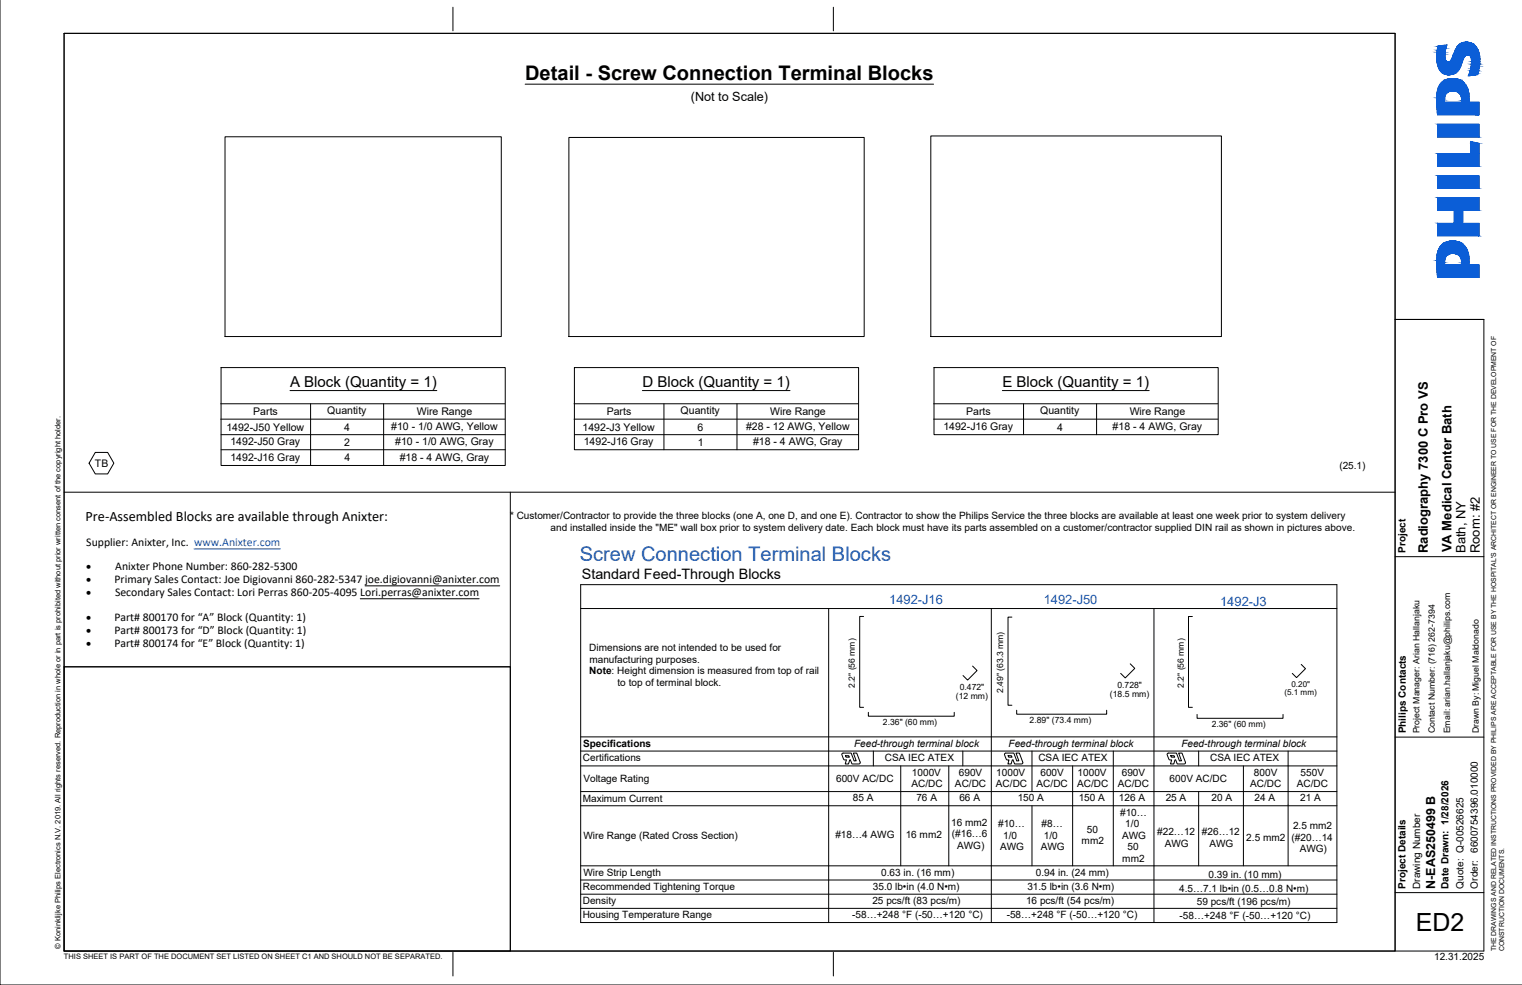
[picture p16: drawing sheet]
<svg xmlns="http://www.w3.org/2000/svg" width="432mm" height="279mm" viewBox="0 0 432 279" stroke-linecap="round" stroke-linejoin="round" font-family="sans-serif">
<defs><g id="words">
<text font-size="7.1" x="401.6" y="264">ED2</text>
<text font-size="5.7" x="149" y="22.6">Detail - Screw Connection Terminal Blocks</text>
<text font-size="5.7" fill="#1e57ac" x="164.5" y="159">Screw Connection Terminal Blocks</text>
<g font-size="4.3">
<text x="82.3" y="109.9">A Block (Quantity = 1)</text>
<text x="182.2" y="109.9">D Block (Quantity = 1)</text>
<text x="284.4" y="109.9">E Block (Quantity = 1)</text>
</g>
<text font-size="4.1" x="165.1" y="164.2">Standard Feed-Through Blocks</text>
<text font-size="4" x="24.3" y="147.8">Pre-Assembled Blocks are available through Anixter:</text>
<g font-size="3.7">
<text x="405.1" y="156.9" transform="rotate(-90 405.1 156.9)">Radiography 7300 C Pro VS</text>
<text x="411.8" y="156.6" transform="rotate(-90 411.8 156.6)">VA Medical Center Bath</text>
<text x="415.8" y="156.9" transform="rotate(-90 415.8 156.9)">Bath, NY</text>
<text x="419.9" y="156.9" transform="rotate(-90 419.9 156.9)">Room: #2</text>
</g>
<g font-size="3.7" fill="#1e57ac">
<text x="252.3" y="171.4">1492-J16</text>
<text x="296.1" y="171.4">1492-J50</text>
<text x="346.2" y="171.8">1492-J3</text>
</g>
<text font-size="3.6" x="196" y="28.7">(Not to Scale)</text>
<text font-size="3.5" x="407.2" y="252.2" transform="rotate(-90 407.2 252.2)">N-EAS250499 B</text>
<g font-size="3.3">
<text x="24.5" y="154.8">Supplier: Anixter, Inc. www.Anixter.com</text>
<text x="32.7" y="161.6">Anixter Phone Number: 860-282-5300</text>
<text x="32.5" y="165.3">Primary Sales Contact: Joe Digiovanni 860-282-5347 joe.digiovanni@anixter.com</text>
<text x="32.6" y="168.9">Secondary Sales Contact: Lori Perras 860-205-4095 Lori.perras@anixter.com</text>
<text x="32.5" y="176.1">Part# 800170 for “A” Block (Quantity: 1)</text>
<text x="32.5" y="179.8">Part# 800173 for “D” Block (Quantity: 1)</text>
<text x="32.5" y="183.5">Part# 800174 for “E” Block (Quantity: 1)</text>
</g>
<g font-size="3.1">
<text x="24.4" y="161.6">·</text>
<text x="24.4" y="165.3">·</text>
<text x="24.4" y="168.9">·</text>
<text x="24.4" y="176.1">·</text>
<text x="24.4" y="179.8">·</text>
<text x="24.4" y="183.5">·</text>
</g>
<g font-size="3">
<text x="71.9" y="117.8">Parts</text>
<text x="92.9" y="117.5">Quantity</text>
<text x="118.2" y="117.6">Wire Range</text>
<text x="172.1" y="117.8">Parts</text>
<text x="193.1" y="117.5">Quantity</text>
<text x="218.5" y="117.6">Wire Range</text>
<text x="274.1" y="117.8">Parts</text>
<text x="295.1" y="117.5">Quantity</text>
<text x="320.5" y="117.6">Wire Range</text>
<text x="64.2" y="122.1">1492-J50 Yellow</text>
<text x="97.7" y="122.2">4</text>
<text x="111" y="122">#10 - 1/0 AWG, Yellow</text>
<text x="165.3" y="122.1">1492-J3 Yellow</text>
<text x="197.9" y="122.1">6</text>
<text x="211.6" y="122">#28 - 12 AWG, Yellow</text>
<text x="267.7" y="121.9">1492-J16 Gray</text>
<text x="299.9" y="122.2">4</text>
<text x="315.7" y="122.1">#18 - 4 AWG, Gray</text>
<text x="65.4" y="130.8">1492-J16 Gray</text>
<text x="65.4" y="126.3">1492-J50 Gray</text>
<text x="97.7" y="126.5">2</text>
<text x="97.7" y="130.9">4</text>
<text x="112.1" y="126.2">#10 - 1/0 AWG, Gray</text>
<text x="113.4" y="130.7">#18 - 4 AWG, Gray</text>
<text x="165.6" y="126.3">1492-J16 Gray</text>
<text x="198" y="126.5">1</text>
<text x="213.6" y="126.2">#18 - 4 AWG, Gray</text>
<text x="26.9" y="132.4">TB</text>
</g>
<g font-size="2.8">
<text x="380" y="133.1">(25.1)</text>
<text x="144.7" y="147.2">* Customer/Contractor to provide the three blocks (one A, one D, and one E). Contractor to show the Philips Service the three blocks are available at least one week prior to system delivery</text>
<text x="156.2" y="150.6">and installed inside the &quot;ME&quot; wall box prior to system delivery date. Each block must have its parts assembled on a customer/contractor supplied DIN rail as shown in pictures above.</text>
<text x="398.8" y="156.8" transform="rotate(-90 398.8 156.8)">Project</text>
<text x="167.2" y="184.7">Dimensions are not intended to be used for</text>
<text x="167.2" y="191.2">Note: Height dimension is measured from top of rail</text>
<text x="167.2" y="188">manufacturing purposes.</text>
<text x="175.2" y="194.5">to top of terminal block.</text>
<text x="398.8" y="208" transform="rotate(-90 398.8 208)">Philips Contacts</text>
<text x="165.4" y="215.9">Certifications</text>
<text x="165.4" y="211.8">Specifications</text>
<text x="242.3" y="211.8">Feed-through terminal block</text>
<text x="251" y="215.9">CSA IEC ATEX</text>
<text x="286.1" y="211.8">Feed-through terminal block</text>
<text x="294.6" y="215.9">CSA IEC ATEX</text>
<text x="335.2" y="212">Feed-through terminal block</text>
<text x="343.3" y="215.9">CSA IEC ATEX</text>
<text x="165.5" y="221.7">Voltage Rating</text>
<text x="237.2" y="221.7">600V AC/DC</text>
<text x="258.7" y="220">1000V</text>
<text x="272" y="220">690V</text>
<text x="282.7" y="220">1000V</text>
<text x="295.2" y="220">600V</text>
<text x="305.7" y="220">1000V</text>
<text x="318.3" y="220">690V</text>
<text x="331.8" y="221.7">600V AC/DC</text>
<text x="355.7" y="220">800V</text>
<text x="369" y="220">550V</text>
<text x="165.3" y="227.4">Maximum Current</text>
<text x="241.9" y="227.3">85 A</text>
<text x="258.6" y="223.3">AC/DC</text>
<text x="260" y="227.3">76 A</text>
<text x="270.9" y="223.3">AC/DC</text>
<text x="272.2" y="227.3">66 A</text>
<text x="282.6" y="223.3">AC/DC</text>
<text x="288.7" y="227.3">150 A</text>
<text x="294.1" y="223.3">AC/DC</text>
<text x="305.6" y="223.3">AC/DC</text>
<text x="306" y="227.3">150 A</text>
<text x="317.2" y="223.3">AC/DC</text>
<text x="317.4" y="227.3">126 A</text>
<text x="330.7" y="227.3">25 A</text>
<text x="343.7" y="227.3">20 A</text>
<text x="354.6" y="223.3">AC/DC</text>
<text x="355.9" y="227.3">24 A</text>
<text x="367.9" y="223.3">AC/DC</text>
<text x="368.9" y="227.3">21 A</text>
<text x="317.8" y="231.4">#10…</text>
<text x="165.5" y="237.9">Wire Range (Rated Cross Section)</text>
<text x="237" y="237.8">#18…4 AWG</text>
<text x="257" y="237.8">16 mm2</text>
<text x="269.8" y="234.3">16 mm2</text>
<text x="270" y="237.5">(#16…6</text>
<text x="283.2" y="234.6">#10…</text>
<text x="284.6" y="237.9">1/0</text>
<text x="295.5" y="234.6">#8…</text>
<text x="296.2" y="237.9">1/0</text>
<text x="306.9" y="239.5">mm2</text>
<text x="308.4" y="236.2">50</text>
<text x="318.3" y="237.9">AWG</text>
<text x="319.3" y="234.6">1/0</text>
<text x="328.3" y="236.9">#22…12</text>
<text x="341" y="236.9">#26…12</text>
<text x="353.6" y="238.5">2.5 mm2</text>
<text x="366.4" y="238.5">(#20…14</text>
<text x="366.8" y="235.3">2.5 mm2</text>
<text x="271.5" y="240.8">AWG)</text>
<text x="283.7" y="241.1">AWG</text>
<text x="295.3" y="241.1">AWG</text>
<text x="318.4" y="244.4">mm2</text>
<text x="319.9" y="241.1">50</text>
<text x="330.4" y="240.2">AWG</text>
<text x="343.1" y="240.2">AWG</text>
<text x="368.7" y="241.8">AWG)</text>
<text x="419.2" y="241.9" transform="rotate(-90 419.2 241.9)">6600754396.010000</text>
<text x="165.5" y="248.4">Wire Strip Length</text>
<text x="250" y="248.4">0.63 in. (16 mm)</text>
<text x="293.9" y="248.3">0.94 in. (24 mm)</text>
<text x="342.9" y="249.2">0.39 in. (10 mm)</text>
<text x="165.3" y="252.4">Recommended Tightening Torque</text>
<text x="165.3" y="256.4">Density</text>
<text x="247.5" y="256.4">25 pcs/ft (83 pcs/m)</text>
<text x="247.6" y="252.4">35.0 lb•in (4.0 N•m)</text>
<text x="291.1" y="256.4">16 pcs/ft (54 pcs/m)</text>
<text x="291.5" y="252.4">31.5 lb•in (3.6 N•m)</text>
<text x="334.6" y="253">4.5…7.1 lb•in (0.5…0.8 N•m)</text>
<text x="339.5" y="256.8">59 pcs/ft (196 pcs/m)</text>
<text x="398.8" y="252.1" transform="rotate(-90 398.8 252.1)">Project Details</text>
<text x="402.9" y="252.1" transform="rotate(-90 402.9 252.1)">Drawing Number</text>
<text x="410.9" y="252.1" transform="rotate(-90 410.9 252.1)">Date Drawn: 1/28/2026</text>
<text x="415.2" y="252" transform="rotate(-90 415.2 252)">Quote: Q-00526625</text>
<text x="419.3" y="252.1" transform="rotate(-90 419.3 252.1)">Order:</text>
<text x="165.3" y="260.5">Housing Temperature Range</text>
<text x="241.8" y="260.4">-58…+248 °F (-50…+120 °C)</text>
<text x="285.6" y="260.4">-58…+248 °F (-50…+120 °C)</text>
<text x="334.6" y="260.6">-58…+248 °F (-50…+120 °C)</text>
<text x="406.9" y="272.4">12.31.2025</text>
</g>
<g font-size="2.5">
<text x="402.7" y="208" transform="rotate(-90 402.7 208)">Project Manager: Arian Hallanjaku</text>
<text x="407.1" y="207.9" transform="rotate(-90 407.1 207.9)">Contact Number: (716) 262-7394</text>
<text x="411.4" y="208" transform="rotate(-90 411.4 208)">Email: arian.hallanjaku@philips.com</text>
<text x="419.6" y="208" transform="rotate(-90 419.6 208)">Drawn By: Miguel Maldonado</text>
</g>
<g font-size="2.4">
<text x="242.5" y="195.1" transform="rotate(-90 242.5 195.1)">2.2&quot; (56 mm)</text>
<text x="272.3" y="195.8">0.472&quot;</text>
<text x="284.6" y="196.6" transform="rotate(-90 284.6 196.6)">2.49&quot; (63.3 mm)</text>
<text x="314.9" y="197.6">(18.5 mm)</text>
<text x="317" y="195.2">0.728&quot;</text>
<text x="335.8" y="195.1" transform="rotate(-90 335.8 195.1)">2.2&quot; (56 mm)</text>
<text x="271.2" y="198.2">(12 mm)</text>
<text x="250.5" y="205.7">2.36&quot; (60 mm)</text>
<text x="292.1" y="205.1">2.89&quot; (73.4 mm)</text>
<text x="343.8" y="206.3">2.36&quot; (60 mm)</text>
</g>
<g font-size="2.3">
<text x="364.4" y="197.2">(5.1 mm)</text>
<text x="366.4" y="194.9">0.20&quot;</text>
</g>
<g font-size="2.1">
<text x="17.2" y="269.1" transform="rotate(-90 17.2 269.1)">© Koninklijke Philips Electronics N.V. 2019. All rights reserved. Reproduction in whole or in part is prohibited without prior written consent of the copyright holder.</text>
<text x="18.1" y="271.9">THIS SHEET IS PART OF THE DOCUMENT SET LISTED ON SHEET C1 AND SHOULD NOT BE SEPARATED.</text>
</g>
<g font-size="2">
<text x="424.4" y="269.8" transform="rotate(-90 424.4 269.8)">THE DRAWINGS AND RELATED INSTRUCTIONS PROVIDED BY PHILIPS ARE ACCEPTABLE FOR USE BY THE HOSPITAL'S ARCHITECT OR ENGINEER TO USE FOR THE DEVELOPMENT OF</text>
<text x="426.8" y="269.9" transform="rotate(-90 426.8 269.9)">CONSTRUCTION DOCUMENTS.</text>
</g>
</g></defs>
<!-- layer: xref_Titleblock$0$1-Default -->
<g fill="#0b5ed7" stroke="#0b5ed7" stroke-width=".28">
<path d="M415.7 12h.7z"/>
<path d="M408.3 13l2.2-.2-.1 .2z"/>
<path d="M411.2 17.6h3.6z"/>
<path d="M410.5 21.2h1z"/>
<path d="M416.7 21.1h2.5z"/>
<path d="M411.6 22.3h1.1z"/>
<path d="M417.2 40.1l2.4 .6h-2.4z"/>
<path d="M411.6 68.4h1.1z"/>
<path d="M415.7 12h.9zM415.3 12h1.3z"/>
<path d="M415.3 12h1.5zM415.2 12h1.6z"/>
<path d="M415.2 12l2 .1zM414.9 12.1h2.3z"/>
<path d="M414.9 12.1l2.3 .1zM414.8 12.2h2.4z"/>
<path d="M414.8 12.2l2.7 .1zM414.6 12.3h2.9z"/>
<path d="M414.6 12.3l3.1 .1zM414.4 12.4h3.3z"/>
<path d="M414.4 12.4l3.5 .1zM414.2 12.5h3.7z"/>
<path d="M414.2 12.5l4 .2-.3-.2zM414 12.7l.2-.2 4 .2z"/>
<path d="M414 12.7h4.2zM413.9 12.7h4.3z"/>
<path d="M413.9 12.7l4.6 .3-.3-.3zM413.9 12.7l4.6 .3h-4.8z"/>
<path d="M413.7 13h4.8zM413.6 13h4.9z"/>
<path d="M408.3 13h2.1zM408 13h2.4z"/>
<path d="M408 13l2.3 .2 .1-.2zM408 13l2.3 .2h-2.4z"/>
<path d="M413.6 13l5.2 .3-.3-.3zM413.6 13l5.2 .3h-5.4z"/>
<path d="M413.4 13.3l5.5 .1zM413.4 13.3l5.5 .1h-5.6z"/>
<path d="M413.3 13.4l5.7 .2-.1-.2zM413.3 13.4l5.7 .2h-5.8z"/>
<path d="M407.9 13.2l2.3 .5 .1-.5zM407.9 13.2l2.3 .5h-2.4z"/>
<path d="M413.2 13.6l5.9 .3-.1-.3zM413.2 13.6l5.9 .3h-6z"/>
<path d="M407.8 13.7l2.3 .3 .1-.3zM407.8 13.7l2.3 .3h-2.3z"/>
<path d="M413.1 13.9l6.1 .2-.1-.2zM413.1 13.9l6.1 .2h-6.3z"/>
<path d="M412.9 14.1l6.4 .1zM412.9 14.1l6.4 .1z"/>
<path d="M407.8 14l2.3 .3v-.3zM407.8 14l2.3 .3h-2.3z"/>
<path d="M412.9 14.2l6.6 .4-.2-.4zM412.9 14.2l6.6 .4h-6.8z"/>
<path d="M412.7 14.6l6.8 .2v-.2zM412.7 14.6l6.8 .2h-6.9z"/>
<path d="M407.8 14.3l2.2 .5 .1-.5zM407.8 14.3l2.2 .5h-2.3z"/>
<path d="M407.7 14.8l2.3 .1zM407.7 14.8l2.3 .1z"/>
<path d="M412.6 14.8l7 .3-.1-.3zM412.6 14.8l7 .3h-7.1z"/>
<path d="M407.7 14.9l2.2 .4 .1-.4zM407.7 14.9l2.2 .4h-2.3z"/>
<path d="M412.5 15.1l7.2 .4-.1-.4zM412.5 15.1l7.2 .4h-7.3z"/>
<path d="M412.4 15.5l7.3 .1zM412.4 15.5l7.3 .1z"/>
<path d="M412.3 15.6h7.4zM412.3 15.6h7.4z"/>
<path d="M416.6 15.6h3.1zM416.6 15.6h3.1z"/>
<path d="M412.3 15.6h4.3zM412.3 15.6h3.9z"/>
<path d="M416.8 15.6h2.9zM416.8 15.6h2.9z"/>
<path d="M407.6 15.3l2.3 .3v-.3zM407.6 15.3l2.3 .3h-2.3z"/>
<path d="M412.3 15.6h3.9zM412.3 15.6l3.6 .1z"/>
<path d="M416.8 15.6l3 .1zM416.8 15.6l3 .1z"/>
<path d="M407.6 15.6l2.3 .3v-.3zM407.6 15.6l2.3 .3h-2.3z"/>
<path d="M412.3 15.7l3.3 .2 .3-.2zM412.3 15.7l3.3 .2h-3.4z"/>
<path d="M417 15.7l2.8 .2v-.2zM417 15.7l2.8 .2h-2.6z"/>
<path d="M417.2 15.9l2.6 .2v-.2zM417.2 15.9l2.6 .2h-2.6z"/>
<path d="M412.2 15.9l3.3 .2 .1-.2zM412.2 15.9l3.3 .2h-3.4z"/>
<path d="M417.2 16.1l2.6 .1zM417.2 16.1l2.6 .1z"/>
<path d="M412.1 16.1h3.4zM412.1 16.1l3.3 .1z"/>
<path d="M407.6 15.9l2.3 .4v-.4zM407.6 15.9l2.3 .4h-2.3z"/>
<path d="M407.6 16.3l2.4 .1zM407.6 16.3l2.4 .1z"/>
<path d="M417.3 16.2l2.5 .3v-.3zM417.3 16.2l2.5 .3h-2.4z"/>
<path d="M412.1 16.2l3.1 .3 .2-.3zM412.1 16.2l3.1 .3h-3.3z"/>
<path d="M411.9 16.5h3.3zM411.9 16.5l3.3 .1z"/>
<path d="M417.4 16.5l2.4 .2v-.2zM417.4 16.5l2.4 .2h-2.4z"/>
<path d="M407.6 16.4l2.4 .4v-.4zM407.6 16.4l2.4 .4h-2.4z"/>
<path d="M411.9 16.6l3.2 .3 .1-.3zM411.9 16.6l3.2 .3h-3.3z"/>
<path d="M411.8 16.9h3.3zM411.8 16.9h3.3z"/>
<path d="M417.4 16.7l2.4 .3v-.3zM417.4 16.7l2.4 .3h-2.3z"/>
<path d="M407.6 16.8l2.5 .3-.1-.3zM407.6 16.8l2.5 .3h-2.5z"/>
<path d="M411.7 16.9l3.3 .3 .1-.3zM411.7 16.9l3.3 .3h-3.4z"/>
<path d="M407.6 17.1l2.6 .1zM407.6 17.1l2.6 .1z"/>
<path d="M407.6 17.2l2.7 .1zM407.6 17.2l2.7 .1z"/>
<path d="M411.6 17.2l3.3 .2 .1-.2zM411.6 17.2l3.3 .2h-3.5z"/>
<path d="M417.5 17l2.3 .4v-.4zM417.5 17l2.3 .4h-2.3z"/>
<path d="M407.7 17.3l2.7 .2-.1-.2zM407.7 17.3l2.7 .2h-2.7z"/>
<path d="M417.5 17.4l2.3 .1zM417.5 17.4l2.3 .1z"/>
<path d="M411.4 17.4l3.4 .2 .1-.2zM411.2 17.6l.2-.2 3.4 .2zM411.1 17.6h3.7z"/>
<path d="M411.1 17.6h3.7zM411 17.6h3.8z"/>
<path d="M407.7 17.5l3 .1zM407.7 17.5l3 .1z"/>
<path d="M411 17.6h3.8zM410.9 17.6h3.9z"/>
<path d="M407.7 17.6h3.2zM407.7 17.6h3.2z"/>
<path d="M407.7 17.6l7 .3 .1-.3zM407.7 17.6l7 .3h-6.9z"/>
<path d="M417.5 17.5l2.3 .6v-.6zM417.5 17.5l2.3 .6h-2.4z"/>
<path d="M417.4 18.1l2.4 .1zM417.4 18.1l2.4 .1z"/>
<path d="M407.8 17.9l6.8 .3 .1-.3zM407.8 17.9l6.8 .3h-6.8z"/>
<path d="M407.8 18.2l6.7 .3 .1-.3zM407.8 18.2l6.7 .3h-6.6z"/>
<path d="M417.4 18.2l2.3 .6 .1-.6zM417.4 18.2l2.3 .6h-2.3z"/>
<path d="M407.9 18.5l6.4 .4 .2-.4zM407.9 18.5l6.4 .4h-6.3z"/>
<path d="M408 18.9h6.3zM408 18.9l6.3 .1z"/>
<path d="M417.4 18.8l2.3 .3v-.3zM417.4 18.8l2.3 .3h-2.4z"/>
<path d="M408 19l6.1 .3 .2-.3zM408 19l6.1 .3h-5.9z"/>
<path d="M417.3 19.1l2.3 .3 .1-.3zM417.3 19.1l2.3 .3h-2.3z"/>
<path d="M408.2 19.3l5.8 .3 .1-.3zM408.2 19.3l5.8 .3h-5.7z"/>
<path d="M408.3 19.6h5.7zM408.3 19.6h5.7z"/>
<path d="M408.3 19.6l5.6 .2 .1-.2zM408.3 19.6l5.6 .2h-5.4z"/>
<path d="M408.5 19.8l5.2 .2 .2-.2zM408.5 19.8l5.2 .2h-5.1z"/>
<path d="M408.6 20h5.1zM408.6 20l5.1 .1z"/>
<path d="M417.3 19.4l2.2 .7 .1-.7zM417.3 19.4l2.2 .7h-2.4z"/>
<path d="M417.1 20.1h2.4zM417.1 20.1h2.4z"/>
<path d="M408.6 20.1l4.8 .2 .3-.2zM408.6 20.1l4.8 .2h-4.5z"/>
<path d="M408.9 20.3h4.5zM408.9 20.3l4.5 .1z"/>
<path d="M408.9 20.4l4.2 .2 .3-.2zM408.9 20.4l4.2 .2h-3.9z"/>
<path d="M409.2 20.6h3.9zM409.2 20.6l3.8 .1z"/>
<path d="M409.3 20.7h3.7zM409.3 20.7l3.4 .1z"/>
<path d="M417.1 20.1l2.2 .7 .2-.7zM417.1 20.1l2.2 .7h-2.4z"/>
<path d="M409.5 20.8h3.2zM409.5 20.8l3 .1z"/>
<path d="M409.7 20.9h2.8zM409.7 20.9l2.6 .1z"/>
<path d="M409.8 21h2.5zM409.8 21l2.2 .1z"/>
<path d="M410.1 21.1h1.9zM410.1 21.1h1.8z"/>
<path d="M416.9 20.8l2.3 .3 .1-.3zM416.9 20.8l2.3 .3h-2.5z"/>
<path d="M410.2 21.1h1.7zM410.2 21.1l1.3 .1z"/>
<path d="M410.5 21.2h.7zM410.8 21.2h.4z"/>
<path d="M416.7 21.1l2.1 .1zM416.7 21.2h2.1l-2.2 .3z"/>
<path d="M411.6 22.3h1.1zM411.5 22.3h1.2z"/>
<path d="M411.5 22.3l1.6 .1zM411.2 22.4h1.9z"/>
<path d="M411.2 22.4h2.1zM411 22.4h2.3z"/>
<path d="M411 22.4h2.5zM410.8 22.4h2.7z"/>
<path d="M410.8 22.4l3 .1zM410.5 22.5h3.3z"/>
<path d="M410.5 22.5h3.4zM410.4 22.5h3.5z"/>
<path d="M410.4 22.5l3.9 .2-.4-.2zM410 22.7l.4-.2 3.9 .2z"/>
<path d="M410 22.7l4.4 .1zM409.9 22.8h4.5z"/>
<path d="M409.9 22.8l4.7 .1-.2-.1zM409.6 22.9l.3-.1 4.7 .1z"/>
<path d="M409.6 22.9l5.2 .1zM409.5 23h5.3z"/>
<path d="M409.5 23l5.5 .2-.2-.2zM409.3 23.2l.2-.2 5.5 .2z"/>
<path d="M409.3 23.2l5.9 .1-.2-.1zM409.1 23.3l.2-.1 5.9 .1z"/>
<path d="M409.1 23.3l6.1 .1zM409.1 23.3l6.1 .1h-6.2z"/>
<path d="M409 23.4l6.5 .2-.3-.2zM408.8 23.6l.2-.2 6.5 .2zM408.8 23.6h6.7zM408.8 23.6h6.7z"/>
<path d="M408.8 23.6l7 .4-.3-.4zM408.8 23.6l7 .4h-7.3z"/>
<path d="M408.5 24h7.3zM408.5 24h7.3z"/>
<path d="M408.5 24l7.4 .3-.1-.3zM408.5 24l7.4 .3h-7.6z"/>
<path d="M408.3 24.3l7.8 .2-.2-.2zM408.3 24.3l7.8 .2h-7.9zM408.2 24.5h7.9zM408.2 24.5h7.9z"/>
<path d="M408.2 24.5l8 .2-.1-.2zM408.2 24.5l8 .2h-8.1z"/>
<path d="M408.1 24.7l8.2 .2-.1-.2zM408.1 24.7l8.2 .2h-8.2z"/>
<path d="M408.1 24.9l8.2 .1zM408.1 24.9l8.2 .1z"/>
<path d="M408 25l8.5 .4-.2-.4zM408 25l8.5 .4h-8.6z"/>
<path d="M407.9 25.4h8.6zM407.9 25.4h8.6z"/>
<path d="M407.9 25.4l8.7 .4-.1-.4zM407.9 25.4l8.7 .4h-8.8z"/>
<path d="M412.2 25.8h4.4zM412.2 25.8h4.4z"/>
<path d="M407.8 25.8h4.4zM407.8 25.8h4z"/>
<path d="M412.5 25.8h4.1zM412.5 25.8h4.1z"/>
<path d="M412.6 25.8h4zM412.6 25.8h4z"/>
<path d="M407.8 25.8h4zM407.8 25.8h3.8z"/>
<path d="M407.8 25.8h3.7zM407.8 25.8h3.8z"/>
<path d="M412.7 25.8l3.9 .1zM412.7 25.8l3.9 .1z"/>
<path d="M407.8 25.8h3.7zM407.8 25.8l3.4 .1z"/>
<path d="M413 25.9l3.6 .1zM413 25.9l3.6 .1z"/>
<path d="M407.8 25.9h3.4zM407.8 25.9l3.2 .1z"/>
<path d="M413.3 26l3.3 .1v-.1zM413.3 26l3.3 .1z"/>
<path d="M407.8 26l3 .2 .2-.2zM407.8 26l3 .2h-3z"/>
<path d="M413.6 26.1l3.1 .2-.1-.2zM413.6 26.1l3.1 .2h-2.8z"/>
<path d="M413.9 26.3h2.8zM413.9 26.3h2.8z"/>
<path d="M407.8 26.2l2.7 .1 .3-.1zM407.8 26.2l2.7 .1h-2.8z"/>
<path d="M407.7 26.3h2.8zM407.7 26.3l2.8 .1z"/>
<path d="M413.9 26.3l2.8 .2v-.2zM413.9 26.3l2.8 .2h-2.6z"/>
<path d="M407.7 26.4l2.6 .1 .2-.1zM407.7 26.4l2.6 .1h-2.6z"/>
<path d="M414.1 26.5l2.6 .1zM414.1 26.5l2.6 .1z"/>
<path d="M414.2 26.6l2.5 .1zM414.2 26.6l2.5 .1z"/>
<path d="M407.7 26.5l2.5 .3 .1-.3zM407.7 26.5l2.5 .3h-2.5z"/>
<path d="M414.3 26.7l2.4 .1zM414.3 26.7l2.4 .1z"/>
<path d="M414.3 26.8l2.4 .1zM414.3 26.8l2.4 .1z"/>
<path d="M407.7 26.8l2.4 .2 .1-.2zM407.7 26.8l2.4 .2h-2.4z"/>
<path d="M407.7 27h2.4zM407.7 27l2.3 .1z"/>
<path d="M414.4 26.9l2.3 .2v-.2zM414.4 26.9l2.3 .2h-2.2z"/>
<path d="M414.5 27.1l2.3 .2-.1-.2zM414.5 27.1l2.3 .2h-2.3z"/>
<path d="M414.5 27.3l2.3 .1zM414.5 27.3l2.3 .1z"/>
<path d="M407.6 27.1l2.3 .3 .1-.3zM407.6 27.1l2.3 .3h-2.3z"/>
<path d="M414.5 27.4l2.3 .3v-.3zM414.5 27.4l2.3 .3h-2.2z"/>
<path d="M407.6 27.4l2.3 .4v-.4zM407.6 27.4l2.3 .4h-2.3z"/>
<path d="M407.6 27.8h2.3zM407.6 27.8h2.3z"/>
<path d="M414.6 27.7l2.2 .4v-.4zM414.6 27.7l2.2 .4h-2.1z"/>
<path d="M414.7 28.1h2.1zM414.7 28.1h2.1z"/>
<path d="M407.6 27.8l2.2 .6 .1-.6zM407.6 27.8l2.2 .6h-2.2z"/>
<path d="M414.7 28.1l2.1 .4v-.4zM414.7 28.1l2.1 .4h-2.1z"/>
<path d="M407.6 28.4l2.2 .3v-.3zM407.6 28.4l2.2 .3h-2.2z"/>
<path d="M414.7 28.5l2.1 .5v-.5zM414.7 28.5l2.1 .5h-2.1z"/>
<path d="M407.6 28.7l2.2 .3v-.3zM407.6 28.7l2.2 .3h-2.2z"/>
<path d="M407.6 29l12 .8v-.8zM407.6 29l12 .8h-12z"/>
<path d="M407.6 29.8l12 .6v-.6zM407.6 29.8l12 .6h-11.9z"/>
<path d="M407.7 30.4l11.9 .7v-.7zM407.7 30.4l11.9 .7h-11.9z"/>
<path d="M407.7 31.1l11.9 .7v-.7zM407.7 31.1l11.9 .7h-11.8z"/>
<path d="M407.8 31.8l11.8 .8v-.8zM407.8 31.8l11.8 .8h-11.8z"/>
<path d="M407.9 35.2l11.7 3.7v-3.7zM407.9 35.2l11.7 3.7h-11.7z"/>
<path d="M417.2 40.7l2.4 2.9v-2.9zM417.2 40.7l2.4 2.9h-2.4z"/>
<path d="M407.9 43.6l11.7 3.6v-3.6zM407.9 43.6l11.7 3.6h-11.7z"/>
<path d="M407.9 49.8l11.7 3.6v-3.6zM407.9 49.8l11.7 3.6h-11.7z"/>
<path d="M407.9 56l11.7 3.6v-3.6zM407.9 56l11.7 3.6h-11.7z"/>
<path d="M412.5 59.6l2.5 3.8v-3.8zM412.5 59.6l2.5 3.8h-2.5z"/>
<path d="M407.9 63.4l11.7 3.5v-3.5zM407.9 63.4l11.7 3.5h-11.7z"/>
<path d="M411.6 68.4h1.1zM411.5 68.4h1.2z"/>
<path d="M411.5 68.4l1.6 .1zM411.2 68.5h1.9z"/>
<path d="M411.2 68.5h2.1zM411 68.5h2.3z"/>
<path d="M411 68.5h2.5zM410.8 68.5h2.7z"/>
<path d="M410.8 68.5l3 .1zM410.5 68.6h3.3z"/>
<path d="M410.5 68.6h3.4zM410.4 68.6h3.5z"/>
<path d="M410.4 68.6l3.9 .2zM410 68.8l.4-.2 3.9 .2z"/>
<path d="M410 68.8l4.4 .1zM409.9 68.9h4.5z"/>
<path d="M409.9 68.9l4.7 .1zM409.6 69l.3-.1 4.7 .1z"/>
<path d="M409.6 69l5.2 .1zM409.5 69.1h5.3z"/>
<path d="M409.5 69.1l5.5 .2-.2-.2zM409.3 69.3l.2-.2 5.5 .2z"/>
<path d="M409.3 69.3l5.9 .1-.2-.1zM409.1 69.4l.2-.1 5.9 .1z"/>
<path d="M409.1 69.4l6.1 .1zM409 69.5h6.2z"/>
<path d="M409 69.5l6.5 .2-.3-.2zM409 69.5l6.5 .2h-6.7zM408.8 69.7h6.7zM408.8 69.7h6.7z"/>
<path d="M408.8 69.7l7 .4-.3-.4zM408.8 69.7l7 .4h-7.3z"/>
<path d="M408.5 70.1h7.3zM408.5 70.1h7.3z"/>
<path d="M408.5 70.1l7.4 .3-.1-.3zM408.5 70.1l7.4 .3h-7.6z"/>
<path d="M408.3 70.4l7.8 .2-.2-.2zM408.3 70.4l7.8 .2h-7.9zM408.2 70.6h7.9zM408.2 70.6h7.9z"/>
<path d="M408.2 70.6l8 .2-.1-.2zM408.2 70.6l8 .2h-8.1z"/>
<path d="M408.1 70.8l8.2 .2-.1-.2zM408.1 70.8l8.2 .2h-8.2z"/>
<path d="M408.1 71l8.2 .1zM408.1 71l8.2 .1z"/>
<path d="M408 71.1l8.5 .4-.2-.4zM408 71.1l8.5 .4h-8.6z"/>
<path d="M407.9 71.5h8.6zM407.9 71.5h8.6z"/>
<path d="M407.9 71.5l8.7 .4-.1-.4zM407.9 71.5l8.7 .4h-8.8z"/>
<path d="M412.2 71.9h4.4zM412.2 71.9h4.4z"/>
<path d="M407.8 71.9h4.4zM407.8 71.9h4z"/>
<path d="M412.5 71.9h4.1zM412.5 71.9h4.1z"/>
<path d="M412.6 71.9h4zM412.6 71.9h4z"/>
<path d="M407.8 71.9h4zM407.8 71.9h3.8z"/>
<path d="M407.8 71.9h3.8zM407.8 71.9h3.7z"/>
<path d="M412.7 71.9l3.9 .1zM412.7 71.9l3.9 .1z"/>
<path d="M407.8 71.9h3.7zM407.8 71.9l3.4 .1z"/>
<path d="M413 72l3.6 .1zM413 72l3.6 .1z"/>
<path d="M407.8 72h3.4zM407.8 72l3.2 .1z"/>
<path d="M413.3 72.1l3.3 .1zM413.3 72.1l3.3 .1z"/>
<path d="M407.8 72.1l3 .2 .2-.2zM407.8 72.1l3 .2h-3z"/>
<path d="M413.6 72.2l3.1 .2-.1-.2zM413.6 72.2l3.1 .2h-2.9z"/>
<path d="M413.8 72.4h2.9zM413.8 72.4h2.9z"/>
<path d="M407.8 72.3l2.7 .1 .3-.1zM407.8 72.3l2.7 .1h-2.8z"/>
<path d="M407.7 72.4h2.8zM407.7 72.4l2.8 .1z"/>
<path d="M413.9 72.4l2.8 .2v-.2zM413.9 72.4l2.8 .2h-2.6z"/>
<path d="M407.7 72.5l2.6 .1 .2-.1zM407.7 72.5l2.6 .1h-2.6z"/>
<path d="M414.1 72.6l2.6 .1zM414.1 72.6l2.6 .1z"/>
<path d="M414.2 72.7l2.5 .1zM414.2 72.7l2.5 .1z"/>
<path d="M407.7 72.6l2.5 .3 .1-.3zM407.7 72.6l2.5 .3h-2.5z"/>
<path d="M414.3 72.8l2.4 .1zM414.3 72.8l2.4 .1z"/>
<path d="M414.3 72.9l2.4 .1zM414.3 72.9l2.4 .1z"/>
<path d="M407.7 72.9l2.4 .2 .1-.2zM407.7 72.9l2.4 .2h-2.4z"/>
<path d="M407.7 73.1h2.4zM407.7 73.1h2.3z"/>
<path d="M414.4 73l2.3 .2v-.2zM414.4 73l2.3 .2h-2.2z"/>
<path d="M414.5 73.2l2.3 .2-.1-.2zM414.5 73.2l2.3 .2h-2.3z"/>
<path d="M414.5 73.4l2.3 .1zM414.5 73.4l2.3 .1z"/>
<path d="M407.6 73.1l2.3 .4 .1-.4zM407.6 73.1l2.3 .4h-2.3z"/>
<path d="M414.5 73.5l2.3 .3v-.3zM414.5 73.5l2.3 .3h-2.2z"/>
<path d="M407.6 73.5l2.3 .4v-.4zM407.6 73.5l2.3 .4h-2.3z"/>
<path d="M407.6 73.9h2.3zM407.6 73.9h2.3z"/>
<path d="M414.6 73.8l2.2 .4v-.4zM414.6 73.8l2.2 .4h-2.1z"/>
<path d="M414.7 74.2h2.1zM414.7 74.2h2.1z"/>
<path d="M407.6 73.9l2.2 .6 .1-.6zM407.6 73.9l2.2 .6h-2.2z"/>
<path d="M414.7 74.2l2.1 .4v-.4zM414.7 74.2l2.1 .4h-2.1z"/>
<path d="M407.6 74.5l2.2 .3v-.3zM407.6 74.5l2.2 .3h-2.2z"/>
<path d="M414.7 74.6l2.1 .5v-.5zM414.7 74.6l2.1 .5h-2.1z"/>
<path d="M407.6 74.8l2.2 .3v-.3zM407.6 74.8l2.2 .3h-2.2z"/>
<path d="M407.6 75.1l12 .8v-.8zM407.6 75.1l12 .8h-12z"/>
<path d="M407.6 75.9l12 .6v-.6zM407.6 75.9l12 .6h-11.9z"/>
<path d="M407.7 76.5l11.9 .7v-.7zM407.7 76.5l11.9 .7h-11.9z"/>
<path d="M407.7 77.2l11.9 .7v-.7zM407.7 77.2l11.9 .7h-11.8z"/>
<path d="M407.8 77.9l11.8 .8v-.8zM407.8 77.9l11.8 .8h-11.8z"/>
</g>
<path d="M0 0v279.4h431.8M128.5 2.1v6.6M236.4 2.1v6.6M395.8 90.6h25.2v179.2h-402.8v-260.3h377.6v260.3M395.8 157.9h25.2M395.8 209.1h25.2M395.8 253.2h25.2M128.5 270.2v6.6M236.4 270.2v6.6" fill="none" stroke="#000" stroke-width=".28"/>
<path d="M408 13l2.5-.2a5.2 5.2 0 0 0-.1 4.7 1.31 1.31 0 0 0 1.7-1.4 5.4 5.4 0 0 1 2.7-3.9 3.8 3.8 0 0 1 5 3.9v2.1l-.6 2.9-2.6 .4a6.9 6.9 0 0 0 .4-5.8 1.39 1.39 0 0 0-1.9 1.2l-.3 .7a3.9 3.9 0 0 1-4.3 3.6 3.8 3.8 0 0 1-2.9-4v-1.6zM407.9 35.2h11.7v3.7h-11.7zM408.8 23.6a4.6 4.6 0 0 1 5.3-1 4.6 4.6 0 0 1 2.7 4.7v1.7h2.8v3.6h-11.8l-.1-2.2a11.1 11.1 0 0 1 .6-6.1zM410.3 26.5a2.58 2.58 0 0 1 3.2-.4 2.58 2.58 0 0 1 1.2 2.9h-4.9l.1-1.6zM407.9 49.8h11.7v3.6h-11.7zM407.9 43.6h9.3v-3.5l2.4 .6v6.5h-11.7zM407.9 56h11.7v3.6h-4.6v3.8h4.6v3.5h-11.7v-3.5h4.6v-3.8h-4.6zM409 69.5a4.7 4.7 0 0 1 5.2-.7 4.7 4.7 0 0 1 2.6 4.6v1.7h2.8v3.6h-11.8l-.1-2.2a11.1 11.1 0 0 1 .6-6.1zM410.3 72.6a2.57 2.57 0 0 1 3.2-.5 2.57 2.57 0 0 1 1.2 3h-4.9l.1-1.6z" fill="none" stroke="#0b5ed7" stroke-width=".28"/>
<!-- layer: 1-Default -->
<g fill="none" stroke="#000" stroke-width=".28">
<path d="M18.2 9.5h377.6v260.3h-377.6zM63.8 38.8h78.4v56.7h-78.4zM149 23.9h115.9M161.4 39h83.8v56.5h-83.8zM264.1 38.6h82.4v56.9h-82.4zM62.6 118.9h80.6M62.6 114.5h80.6M62.7 104.3h80.6v27.7h-80.6zM82.3 110.8h41.6M88.1 114.5v17.5M108.8 114.5v17.5M162.9 118.9h80.6"/>
<path d="M162.9 114.5h80.6M163 104.3h80.6v23.3h-80.6zM182.2 110.8h41.9M188.4 114.5v13.1M209.1 114.5v13.1M264.9 118.9h80.6M264.9 114.5h80.6M265 104.3h80.6v19h-80.6zM284.4 110.8h41.6M290.4 114.5v8.8M311.1 114.5v8.8M18.2 139.6h377.6"/>
<path d="M27 128.3h3.5l1.8 3.1-1.8 3h-3.5l-1.7-3zM62.7 123.3h80.6M62.7 127.6h80.6M144.8 139.6v130.2M163 123.3h80.6M102.2 169.8h33.7M103.6 166.2h38.2M164.7 165.8h214.6v95.9h-214.6zM164.7 172.6h214.6M235.1 172.6v89.1M245 174.9h-1.1v25.7h1.1M281.2 172.6v89.1"/>
<path d="M287.1 175h-1.1v25h1.1M327.4 172.6v89.1M338.3 174.9h-1.1v25.7h1.1M18.2 189.1h126.6v80.7h-126.6zM18.2 189.1h126.6M275.9 188.9l1.3 1.3-2.7 2.7-1.3-1.3M320.7 188.3l1.2 1.3-2.7 2.7-1.3-1.3M369.2 188.5l1.2 1.2-2.6 2.5-1.2-1.2M164.7 209h214.6M164.7 213h214.6M164.7 217.3h214.6M238.9 213.8l2.6-.2 .8 2.2h.6l-.8-2.2h1l.9 2.6v.3l-.3 .2h-2l-.4-1.1h-.2l-.4 1.1h-.9l.3-1.1-.7-.2-.6-1.3z"/>
<path d="M239.9 214.4h.9l.2 .4h-1zM246.4 202.1v1.1h24.3v-1.1M247.8 213v4.3M255.5 217.3v28.3M269.2 217.3v28.3M273.2 213v4.3M285.1 213.8l2.5-.2 .9 2.2h.6l-.9-2.2h1l1 2.8-.4 .3h-2l-.4-1.1h-.2l-.3 1.1h-1l.4-1.1h-.2a1.36 1.36 0 0 1-1.1-1.5zM286 214.4h.9l.2 .4h-.9zM288.4 201.5v1.1h25.6v-1.1M292.8 213v11.5M304.3 217.3v28.3M315.8 213v32.6"/>
<path d="M331.2 213.8l2.6-.2 .8 2.2h.6l-.8-2.2h.9l1 2.8-.3 .3h-2l-.5-1.1h-.2l-.3 1.1h-.9l.3-1.1h-.2a1.36 1.36 0 0 1-1.1-1.5zM332.1 214.4h1l.2 .4h-1zM339.6 202.6v1.2h24.4v-1.2M340.1 213v4.3M352.8 217.3v28.3M365.4 213v32.6M164.7 224.5h214.6M164.7 228.6h214.6M292.8 228.6v17M340.1 224.5v21.1M164.7 245.6h214.6M164.7 249.6h214.6"/>
<path d="M164.7 253.6h214.6M164.7 257.7h214.6"/>
</g>
<path d="M55.1 155.7h24.4" fill="none" stroke="#1e57ac" stroke-width=".28"/>
<use href="#words"/>
</svg>
